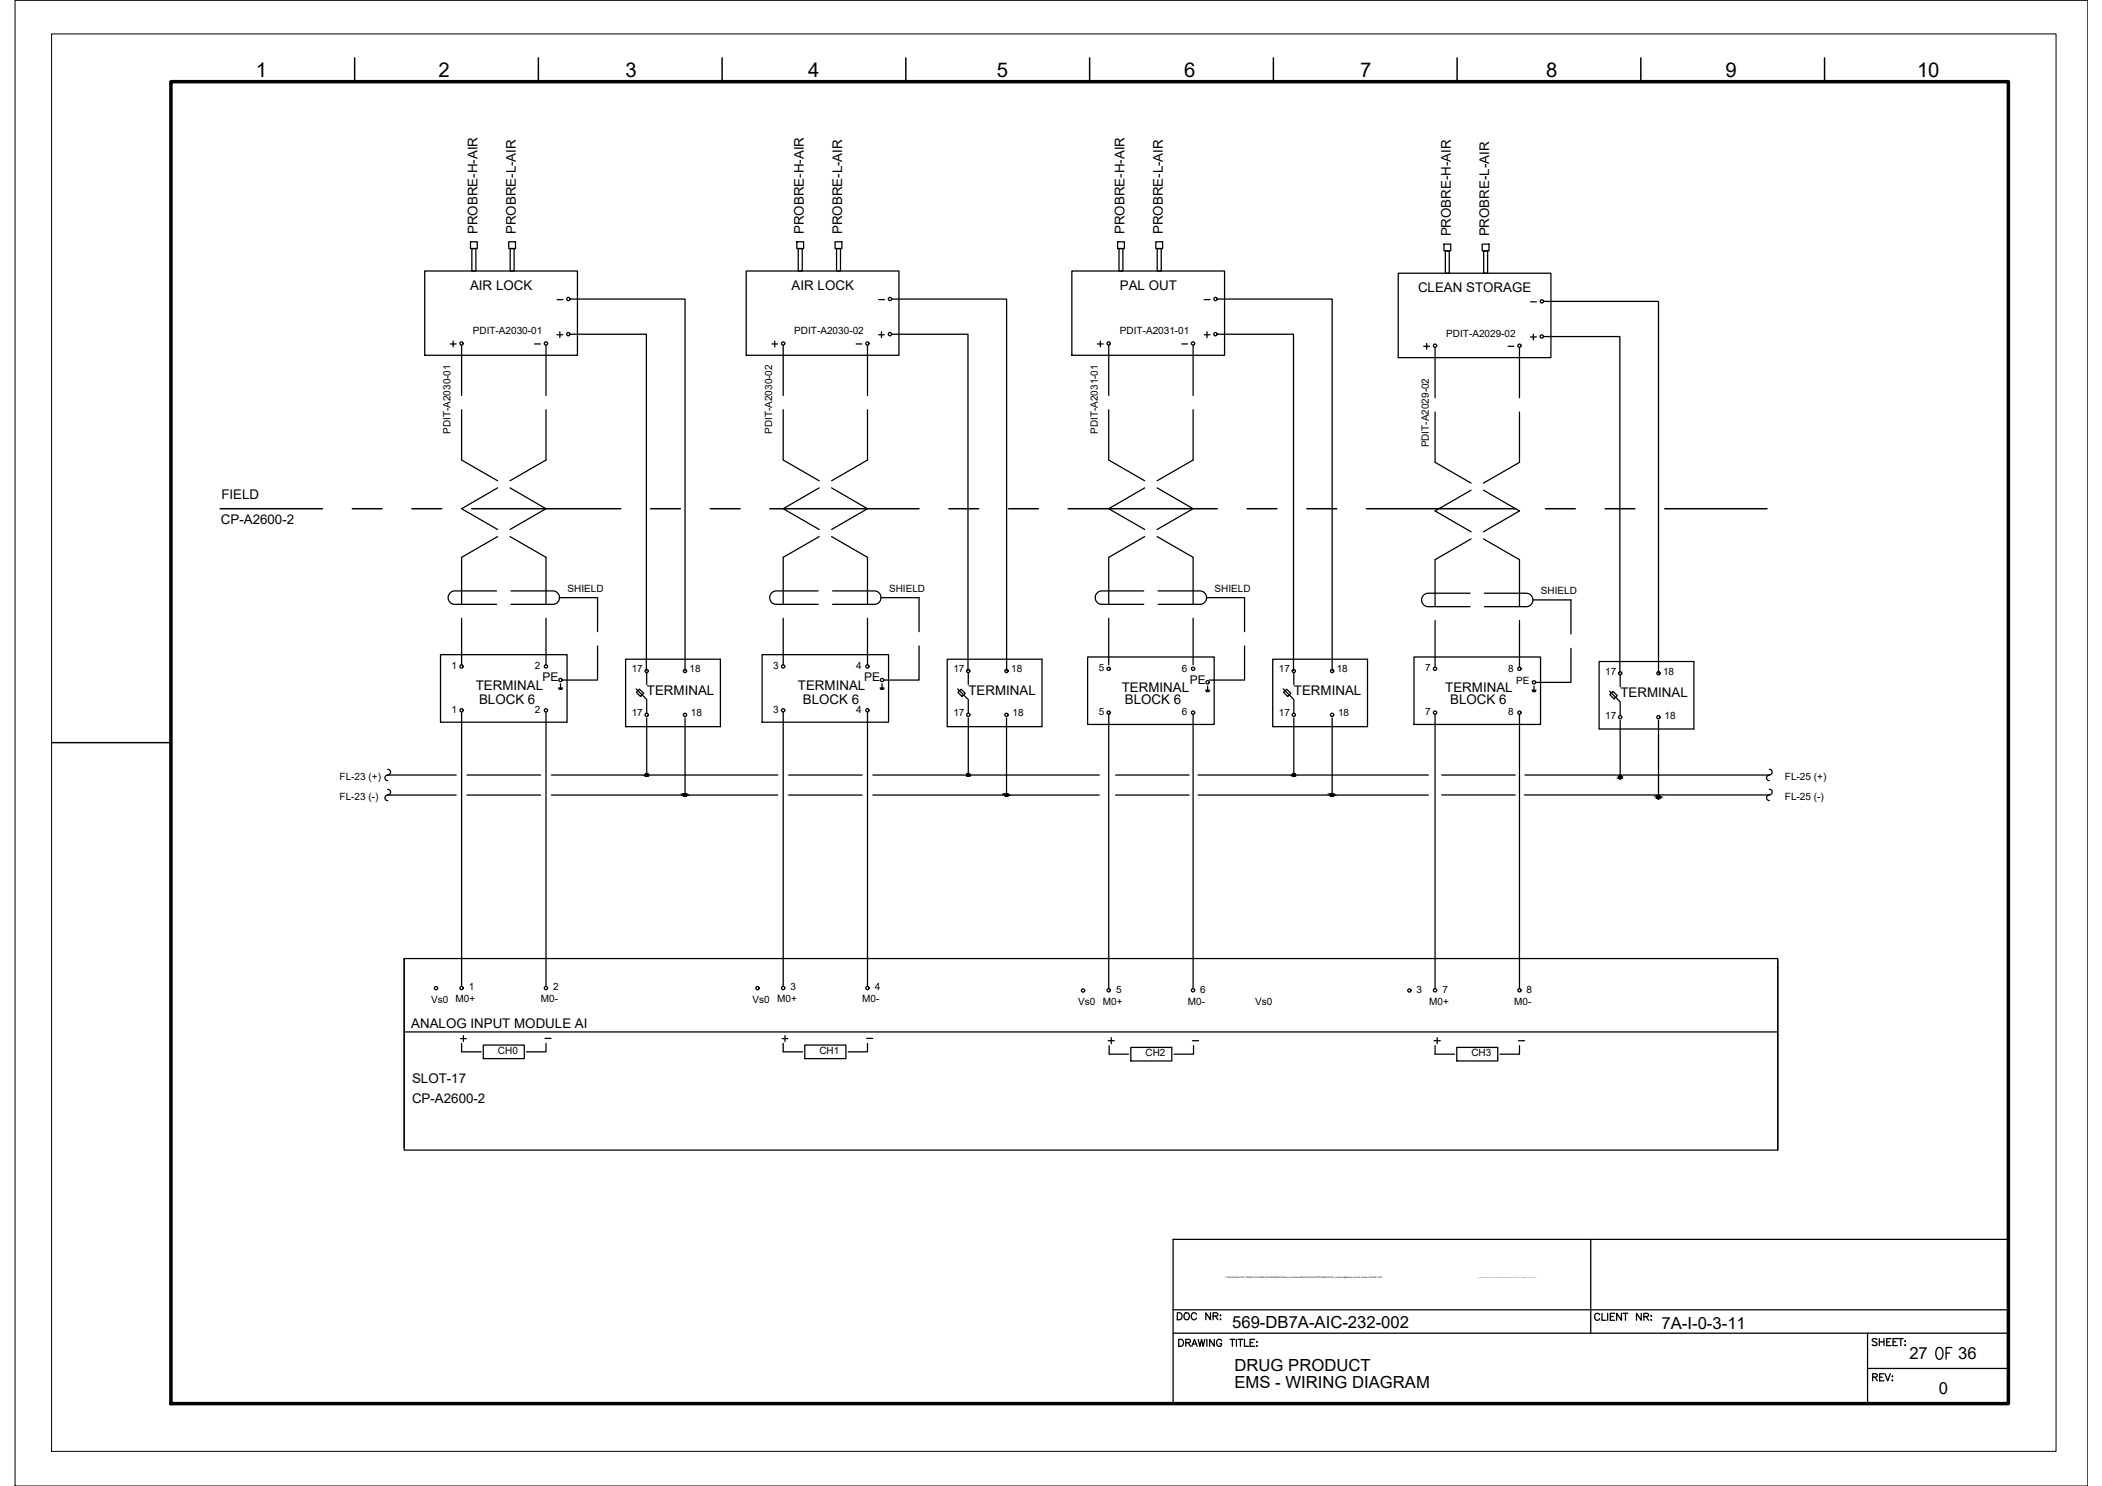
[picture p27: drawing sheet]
<svg xmlns="http://www.w3.org/2000/svg" width="420mm" height="297mm" viewBox="0 0 420 297" stroke-linecap="round" stroke-linejoin="round" font-family="sans-serif">
<defs><g id="words">
<text font-size="5.7" x="385.9" y="273">OF</text>
<g font-size="4.4">
<text x="174.6" y="68.8">+</text>
<text x="91" y="209.5">+</text>
<text x="220.5" y="209.9">+</text>
<text x="285.8" y="209.9">+</text>
</g>
<g font-size="4.1">
<text x="51.1" y="15.3">1</text>
<text x="87.7" y="15.3">2</text>
<text x="125.1" y="15.3">3</text>
<text x="161.5" y="15.3">4</text>
<text x="199.2" y="15.3">5</text>
<text x="236.7" y="15.3">6</text>
<text x="271.9" y="15.3">7</text>
<text x="309.1" y="15.3">8</text>
<text x="344.9" y="15.3">9</text>
<text x="383.2" y="15.3">10</text>
</g>
<g font-size="4">
<text x="89.3" y="70.6">+</text>
<text x="153.5" y="70.6">+</text>
<text x="218.4" y="70.6">+</text>
<text x="305.2" y="69.1">+</text>
</g>
<g font-size="3.3">
<text x="246.3" y="265.5">569-DB7A-AIC-232-002</text>
<text x="332.1" y="265.6">7A-I-0-3-11</text>
<text x="246.8" y="274">DRUG PRODUCT</text>
<text x="381.7" y="271.6">27</text>
<text x="391.4" y="271.6">36</text>
<text x="246.8" y="277.4">EMS - WIRING DIAGRAM</text>
<text x="387.6" y="278.6">0</text>
</g>
<g font-size="2.7">
<text x="95.4" y="46.8" transform="rotate(-90 95.4 46.8)">PROBRE-H-AIR</text>
<text x="103.1" y="46.8" transform="rotate(-90 103.1 46.8)">PROBRE-L-AIR</text>
<text x="160.7" y="46.8" transform="rotate(-90 160.7 46.8)">PROBRE-H-AIR</text>
<text x="168.3" y="46.8" transform="rotate(-90 168.3 46.8)">PROBRE-L-AIR</text>
<text x="224.8" y="46.8" transform="rotate(-90 224.8 46.8)">PROBRE-H-AIR</text>
<text x="232.4" y="46.8" transform="rotate(-90 232.4 46.8)">PROBRE-L-AIR</text>
<text x="290" y="47.3" transform="rotate(-90 290 47.3)">PROBRE-H-AIR</text>
<text x="297.7" y="47.3" transform="rotate(-90 297.7 47.3)">PROBRE-L-AIR</text>
<text x="94" y="57.9">AIR LOCK</text>
<text x="158.2" y="57.9">AIR LOCK</text>
<text x="223.8" y="57.9">PAL OUT</text>
<text x="283.4" y="58.3">CLEAN STORAGE</text>
<text x="44.3" y="99.8">FIELD</text>
<text x="44.2" y="104.7">CP-A2600-2</text>
<text x="95.1" y="137.9">TERMINAL</text>
<text x="159.5" y="137.9">TERMINAL</text>
<text x="95.8" y="140.6">BLOCK 6</text>
<text x="129.3" y="138.9">TERMINAL</text>
<text x="160.5" y="140.6">BLOCK 6</text>
<text x="193.6" y="138.9">TERMINAL</text>
<text x="224.2" y="138.3">TERMINAL</text>
<text x="224.8" y="140.8">BLOCK 6</text>
<text x="258.6" y="138.9">TERMINAL</text>
<text x="288.9" y="138.3">TERMINAL</text>
<text x="289.9" y="140.6">BLOCK 6</text>
<text x="323.9" y="139.4">TERMINAL</text>
<text x="82.2" y="205.4">ANALOG INPUT MODULE AI</text>
<text x="82.4" y="220.4">CP-A2600-2</text>
<text x="82.4" y="216.4">SLOT-17</text>
</g>
<g font-size="2.6">
<text x="110.4" y="61">-</text>
<text x="174.6" y="61">-</text>
<text x="239.9" y="61">-</text>
<text x="305.2" y="61.7">-</text>
<text x="105.8" y="69.8">-</text>
<text x="170.4" y="69.8">-</text>
<text x="235.3" y="69.8">-</text>
<text x="300.6" y="70.6">-</text>
<text x="107.9" y="208.8">-</text>
<text x="172.2" y="208.8">-</text>
<text x="237.4" y="209.2">-</text>
<text x="302.7" y="209.2">-</text>
</g>
<g font-size="2.4">
<text x="108.5" y="136.2">PE</text>
<text x="172.7" y="136.2">PE</text>
<text x="237.8" y="136.7">PE</text>
</g>
<g font-size="2">
<text x="94.5" y="66.8">PDIT-A2030-01</text>
<text x="158.8" y="66.8">PDIT-A2030-02</text>
<text x="223.9" y="66.8">PDIT-A2031-01</text>
<text x="289.1" y="67.3">PDIT-A2029-02</text>
<text x="90.1" y="86.7" transform="rotate(-90 90.1 86.7)">PDIT-A2030-01</text>
<text x="154.3" y="86.7" transform="rotate(-90 154.3 86.7)">PDIT-A2030-02</text>
<text x="219.4" y="86.7" transform="rotate(-90 219.4 86.7)">PDIT-A2031-01</text>
<text x="285.6" y="89.4" transform="rotate(-90 285.6 89.4)">PDIT-A2029-02</text>
<text x="113.4" y="118.2">SHIELD</text>
<text x="177.7" y="118.2">SHIELD</text>
<text x="242.8" y="118.2">SHIELD</text>
<text x="308" y="118.7">SHIELD</text>
<text x="90.3" y="133.7">1</text>
<text x="106.9" y="133.8">2</text>
<text x="126.3" y="134.4">17</text>
<text x="137.8" y="134.4">18</text>
<text x="154.5" y="133.7">3</text>
<text x="171.2" y="133.8">4</text>
<text x="190.6" y="134.4">17</text>
<text x="202.1" y="134.4">18</text>
<text x="219.6" y="134.2">5</text>
<text x="236.2" y="134.2">6</text>
<text x="255.6" y="134.4">17</text>
<text x="267.2" y="134.4">18</text>
<text x="284.9" y="134.2">7</text>
<text x="301.5" y="134.2">8</text>
<text x="303" y="136.7">PE</text>
<text x="320.9" y="134.9">17</text>
<text x="332.4" y="134.9">18</text>
<text x="90.3" y="142.4">1</text>
<text x="106.9" y="142.5">2</text>
<text x="126.3" y="143.2">17</text>
<text x="138.1" y="143.2">18</text>
<text x="154.5" y="142.4">3</text>
<text x="171.2" y="142.5">4</text>
<text x="190.6" y="143.2">17</text>
<text x="202.4" y="143.2">18</text>
<text x="219.6" y="142.9">5</text>
<text x="236.2" y="142.9">6</text>
<text x="255.6" y="143.2">17</text>
<text x="267.5" y="143.2">18</text>
<text x="284.9" y="142.9">7</text>
<text x="301.5" y="142.9">8</text>
<text x="320.9" y="143.6">17</text>
<text x="332.7" y="143.6">18</text>
<text x="67.9" y="155.8">FL-23 (+)</text>
<text x="356.8" y="155.8">FL-25 (+)</text>
<text x="67.9" y="159.8">FL-23 (-)</text>
<text x="356.8" y="159.8">FL-25 (-)</text>
<text x="93.7" y="197.9">1</text>
<text x="110.6" y="197.9">2</text>
<text x="158" y="197.9">3</text>
<text x="174.8" y="197.9">4</text>
<text x="86.2" y="200.4">Vs0</text>
<text x="91.1" y="200.4">M0+</text>
<text x="108.1" y="200.4">M0-</text>
<text x="150.4" y="200.4">Vs0</text>
<text x="155.4" y="200.4">M0+</text>
<text x="172.4" y="200.4">M0-</text>
<text x="215.5" y="200.9">Vs0</text>
<text x="220.4" y="200.8">M0+</text>
<text x="223.1" y="198.4">5</text>
<text x="237.4" y="200.8">M0-</text>
<text x="239.9" y="198.4">6</text>
<text x="250.9" y="200.9">Vs0</text>
<text x="283.2" y="198.4">3</text>
<text x="285.7" y="200.8">M0+</text>
<text x="288.3" y="198.4">7</text>
<text x="302.7" y="200.8">M0-</text>
<text x="305.1" y="198.4">8</text>
<text x="99.5" y="210.7">CH0</text>
<text x="163.8" y="210.7">CH1</text>
<text x="229" y="211.1">CH2</text>
<text x="294.1" y="211.1">CH3</text>
</g>
<text font-size=".4" x="245" y="255.5">P:\569-BAXALTA\01.ENG\03.AUTOMACAO\ANDAMENTO\Banco de Dados\569-B7A-INS-INSTRUMENTACAO_moliveira@tessler-com-br-Tessler-5164457.JPG</text>
</g></defs>
<!-- layer: G-TTLB-TTLB -->
<path d="M34.2 16.3h367.2v264.3h-367.2z" fill="none" stroke="#000" stroke-width=".7"/>
<!-- layer: G-TTLB-OTLN -->
<path d="M10.3 6.8h400.7v283.3h-400.7z" fill="none" stroke="#000" stroke-width=".2"/>
<!-- layer: G-TTLB-INDX -->
<path d="M70.9 11.6v4.7M107.6 11.6v4.7M144.3 11.6v4.7M181.1 11.6v4.7M217.8 11.6v4.7M254.5 11.6v4.7M291.3 11.6v4.7M328 11.6v4.7M364.7 11.6v4.7M10.3 148.4h23.9" fill="none" stroke="#000" stroke-width=".3"/>
<!-- layer: LGSP IA4$0$LG_PLOT -->
<path d="M318 247.7v18.8M234.5 261.8h166.9M234.5 266.5h166.9M373.3 273.5h28.1M373.3 266.5v14.1M234.5 280.6h166.9" fill="none" stroke="#000" stroke-width=".25"/>
<!-- layer: LG_PLOT -->
<g fill="none" stroke="#000" stroke-width=".25">
<path d="M401.4 247.7h-166.9v32.9M235.3 262.4h.5a.75 .75 0 0 1 .5 .7 .75 .75 0 0 1-.5 .7h-.5zM235.6 267.7h.5a.73 .73 0 0 1 .5 .7 .73 .73 0 0 1-.5 .7h-.5zM236.8 262.6l.1-.1a.66 .66 0 0 1 .9 .6 .66 .66 0 0 1-.9 .6l-.2-.4zM237 268.4l.8-.1 .2-.2-.1-.2-.9-.2v1.4M237.5 268.4l.5 .7M238.2 269.1l.6-1.4 .5 1.4M238.4 268.7h.7M239.1 262.7a.53 .53 0 0 0-.6-.3 .53 .53 0 0 0-.4 .5v.4a.52 .52 0 0 0 .5 .5 .52 .52 0 0 0 .5-.3M239.5 267.7l.3 1.4 .4-1.4 .3 1.4 .3-1.4M241.2 267.7v1.4M242 262.4v1.4l-1-1.4v1.4"/>
<path d="M242.5 263.1l.8-.1 .1-.3-.3-.3h-.6v1.4M242.7 267.7v1.4l-.9-1.4v1.4M243 263.1l.4 .7M243.9 263.7h.1zM244 262.9v.1zM244.2 268.1a.51 .51 0 0 0-.6-.4 .51 .51 0 0 0-.4 .6v.3a.5 .5 0 0 0 .5 .5 .5 .5 0 0 0 .5-.5h-.3M245.9 267.7h.9M246.3 267.7v1.4M247.1 267.7v1.4M247.5 267.7h.9M247.9 267.7v1.4M248.8 267.7v1.4h.8"/>
<path d="M249.9 268.4h.5M250.8 267.7h-.9v1.4h.9M251.2 268.3h.1zM251.2 269.1h.1zM319.7 262.8a.51 .51 0 0 0-.5-.3 .51 .51 0 0 0-.5 .5v.4a.51 .51 0 0 0 .5 .5 .51 .51 0 0 0 .5-.3M320.2 262.5v1.4h.8M321.4 262.5v1.4M321.9 263.2h.5M322.7 262.5h-.8v1.4h.8M324.1 262.5v1.4l-.9-1.4v1.4M324.4 262.5h1M324.9 262.5v1.4"/>
<path d="M328.1 262.5v1.4l-1-1.4v1.4M328.6 263.2l.8-.1 .1-.2v-.3l-.9-.1v1.4M329.1 263.2l.4 .7M330 263h.1zM330 263.8h.1zM374.3 275.3l.8-.1 .1-.5-.9-.1v1.4M374.8 275.3l.4 .7M375.2 267.8l-.4-.2-.6 .2 .2 .3 .5 .2 .3 .3v.2l-.4 .2-.6-.2M375.6 267.6v1.4M375.6 268.2h1M375.7 275.3h.5M376.6 274.6h-.9v1.4h.9"/>
<path d="M376.6 267.6v1.4M376.8 274.6l.5 1.4 .5-1.4M377.1 268.2h.6M378 267.6h-.9v1.4h.9M378.2 275.1h.1zM378.2 275.9v.1zM378.4 268.2h.5M379.3 267.6h-.9v1.4h.9M379.5 267.6h.9M379.9 267.6v1.4M380.7 268.1h.2zM380.7 268.9h.2z"/>
</g>
<!-- layer: I_DATA -->
<g fill="none" stroke="#000" stroke-width=".25">
<path d="M84.9 54.2h30.5v16.8h-30.5zM149.2 54.2h30.5v16.8h-30.5zM214.2 54.2h30.6v16.8h-30.6zM279.5 54.6h30.5v16.9h-30.5zM111.3 66.9h1.2M111.9 66.3v1.2M240.7 66.9h1.2M241.3 66.3v1.2M284.6 69.2h1.2M285.2 68.7v1.1M88.1 130.9h25.2v13.5h-25.2zM111.6 137.5h.9"/>
<path d="M111.7 137.7h.7M111.8 137.8h.5M112 136.7v.8M125.1 131.8h18.9v13.5h-18.9zM152.3 130.9h25.3v13.5h-25.3zM175.9 137.5h.8M176 137.7h.7M176.1 137.8h.5M176.3 136.7v.8M189.3 131.8h19v13.5h-19zM217.4 131.3h25.3v13.5h-25.3zM241 138h.8"/>
<path d="M241.1 138.1h.6M241.1 138.2h.6M241.4 137.1v.9M254.4 131.8h18.9v13.5h-18.9zM282.6 131.3h25.3v13.5h-25.3zM306.2 138h.8M306.3 138.1h.7M306.4 138.2h.5M306.6 137.1v.9M319.6 132.2h19v13.5h-19zM80.8 191.6v37.8M355.3 192.1v37.8"/>
<path d="M92.3 210.3h3.9M96.6 208.9h8.2v2.7h-8.2zM109.1 208.6v1.7h-3.9M156.3 207.6h1.2M156.5 208.6v1.7h3.9M156.9 207v1.2M160.9 208.9h8.2v2.7h-8.2zM173.4 208.6v1.7h-3.9M221.7 210.7h3.9M226 209.4h8.2v2.7h-8.2zM238.6 209v1.7h-3.9M291.2 209.4h8.2v2.7h-8.2z"/>
<path d="M303.7 209v1.7h-3.9"/>
<circle cx="113.6" cy="66.8" r=".33"/>
<circle cx="242.9" cy="66.8" r=".33"/>
<circle cx="286.8" cy="69.1" r=".33"/>
<circle cx="92.3" cy="133.2" r=".33"/>
<circle cx="109.1" cy="133.2" r=".33"/>
<circle cx="112" cy="135.9" r=".33"/>
<circle cx="129.3" cy="134.1" r=".33"/>
<circle cx="136.9" cy="134.1" r=".33"/>
<circle cx="156.5" cy="133.2" r=".33"/>
<circle cx="173.4" cy="133.2" r=".33"/>
<circle cx="176.3" cy="135.9" r=".33"/>
<circle cx="193.5" cy="134.1" r=".33"/>
<circle cx="201.2" cy="134.1" r=".33"/>
<circle cx="221.6" cy="133.7" r=".33"/>
<circle cx="238.5" cy="133.7" r=".33"/>
<circle cx="241.4" cy="136.4" r=".33"/>
<circle cx="258.6" cy="134.1" r=".33"/>
<circle cx="266.3" cy="134.1" r=".33"/>
<circle cx="286.8" cy="133.7" r=".33"/>
<circle cx="303.7" cy="133.7" r=".33"/>
<circle cx="306.6" cy="136.4" r=".33"/>
<circle cx="323.8" cy="134.6" r=".33"/>
<circle cx="331.5" cy="134.6" r=".33"/>
<circle cx="92.3" cy="142" r=".33"/>
<circle cx="109.1" cy="142" r=".33"/>
<circle cx="129.3" cy="142.9" r=".33"/>
<circle cx="136.9" cy="142.9" r=".33"/>
<circle cx="156.5" cy="142" r=".33"/>
<circle cx="173.4" cy="142" r=".33"/>
<circle cx="193.5" cy="142.9" r=".33"/>
<circle cx="201.2" cy="142.9" r=".33"/>
<circle cx="221.6" cy="142.4" r=".33"/>
<circle cx="238.5" cy="142.4" r=".33"/>
<circle cx="258.6" cy="142.9" r=".33"/>
<circle cx="266.3" cy="142.9" r=".33"/>
<circle cx="286.8" cy="142.4" r=".33"/>
<circle cx="303.7" cy="142.4" r=".33"/>
<circle cx="323.8" cy="143.4" r=".33"/>
<circle cx="331.5" cy="143.4" r=".33"/>
<circle cx="87.2" cy="197.5" r=".33"/>
<circle cx="92.3" cy="197.5" r=".33"/>
<circle cx="109.1" cy="197.5" r=".33"/>
<circle cx="151.4" cy="197.5" r=".33"/>
<circle cx="156.5" cy="197.5" r=".33"/>
<circle cx="173.4" cy="197.5" r=".33"/>
<circle cx="216.5" cy="198" r=".33"/>
<circle cx="221.6" cy="197.9" r=".33"/>
<circle cx="238.5" cy="197.9" r=".33"/>
<circle cx="281.7" cy="198" r=".33"/>
<circle cx="286.8" cy="197.9" r=".33"/>
<circle cx="303.7" cy="197.9" r=".33"/>
</g>
<!-- layer: I_TABS -->
<g fill="none" stroke="#000" stroke-width=".25">
<path d="M92.3 69v10M109.1 69v10M156.5 69v10M173.4 69v10M221.6 69v10M238.5 69v10M286.9 69.5v10M303.7 69.5v10M92.3 81.9v10.1l7.2 4.1M99.5 97.5l-7.2 4.2 7.2 4.1M101.9 97.5l7.2 4.2-7.2 4.1M109.1 81.9v10.1l-7.2 4.1"/>
<path d="M156.5 81.9v10.1l7.2 4.1M163.7 97.5l-7.2 4.2 7.2 4.1M166.2 97.5l7.2 4.2-7.2 4.1M173.4 81.9v10.1l-7.2 4.1M221.6 81.9v10.1l7.2 4.1M228.8 97.5l-7.2 4.2 7.2 4.1M231.3 97.5l7.2 4.2-7.2 4.1M238.5 81.9v10.1l-7.2 4.1M286.9 82.4v10l7.1 4.2M294 98l-7.1 4.1 7.1 4.2M296.5 98l7.2 4.1-7.2 4.2M303.7 82.4v10l-7.2 4.2"/>
<path d="M99.3 118.1h-8.4a1.34 1.34 0 0 0-1.3 1.4 1.34 1.34 0 0 0 1.3 1.3h8.4M99.5 107.3l-7.2 4.1v9.3M101.9 107.3l7.2 4.1v9.3M102.1 118.1h8.4a1.34 1.34 0 0 1 1.3 1.4 1.34 1.34 0 0 1-1.3 1.3h-8.4M111.8 119.5h7.6v6.8M163.5 118.1h-8.3a1.34 1.34 0 0 0-1.3 1.4 1.34 1.34 0 0 0 1.3 1.3h8.3M163.7 107.3l-7.2 4.1v9.3M166.2 107.3l7.2 4.1v9.3M166.4 118.1h8.4a1.34 1.34 0 0 1 1.3 1.4 1.34 1.34 0 0 1-1.3 1.3h-8.4M176.1 119.5h7.6v6.8M228.6 118.1h-8.3a1.34 1.34 0 0 0-1.4 1.4 1.34 1.34 0 0 0 1.4 1.3h8.3M228.8 107.3l-7.2 4.1v9.3"/>
<path d="M231.3 107.3l7.2 4.1v9.3M231.5 118.1h8.3a1.34 1.34 0 0 1 1.4 1.4 1.34 1.34 0 0 1-1.4 1.3h-8.3M241.2 119.5h7.6v6.8M293.9 118.6h-8.4a1.34 1.34 0 0 0-1.3 1.3 1.34 1.34 0 0 0 1.3 1.4h8.4M294 107.7l-7.1 4.2v9.3M296.5 107.7l7.2 4.2v9.3M296.7 118.6h8.4a1.34 1.34 0 0 1 1.3 1.3 1.34 1.34 0 0 1-1.3 1.4h-8.4M306.4 119.9h7.6v6.8M92.3 123.6v9.3M109.1 123.6v9.3M119.4 129.1v6.8h-7M156.5 123.6v9.3"/>
<path d="M173.4 123.6v9.3M183.7 129.1v6.8h-7M221.6 123.6v9.3M238.5 123.6v9.3M248.8 129.1v6.8h-7.1M286.9 124v9.4M303.7 124v9.4M314 129.6v6.8h-7M77.5 153.8a.56 .56 0 0 1 .6 .5 .56 .56 0 0 1-.6 .6 .57 .57 0 0 0-.6 .6 .57 .57 0 0 0 .6 .5M77.5 157.8a.56 .56 0 0 1 .6 .5 .56 .56 0 0 1-.6 .6 .57 .57 0 0 0-.6 .6 .57 .57 0 0 0 .6 .5M92.3 142.3v54.9M109.1 142.3v54.9"/>
<path d="M156.5 142.3v54.9M173.4 142.3v54.9M221.6 142.8v54.8M238.5 142.8v54.8M286.9 142.8v54.8M303.7 142.8v54.8M353.7 153.8a.56 .56 0 0 1 .5 .5 .56 .56 0 0 1-.5 .6 .57 .57 0 0 0-.6 .6 .57 .57 0 0 0 .6 .5M353.7 157.8a.56 .56 0 0 1 .5 .5 .56 .56 0 0 1-.5 .6 .57 .57 0 0 0-.6 .6 .57 .57 0 0 0 .6 .5"/>
</g>
<!-- layer: I_LIMIT_LINE -->
<g fill="none" stroke="#000" stroke-width=".3">
<path d="M44 101.7h20.5M70.4 101.7h6M82.3 101.7h6M94.3 101.7h29.8M130 101.7h6M142 101.7h5.9M153.9 101.7h29.8M189.7 101.7h5.9M201.6 101.7h6M213.5 101.7h29.8M249.3 101.7h5.9M261.2 101.7h6"/>
<path d="M273.1 101.7h29.9M308.9 101.7h6M320.8 101.7h6M332.8 101.7h20.4"/>
</g>
<!-- layer: EI-CTRL -->
<path d="M127.1 137.7l2.2 2.1v2.8M127.2 138.4l.6-.6 .9 .8-.7 .6zM129.3 134.5v2.3M191.4 137.7l2.1 2.1v2.8M191.5 138.4l.6-.6 .8 .8-.6 .6zM193.5 134.5v2.3M256.5 137.7l2.1 2.1v2.8M256.5 138.4l.7-.6 .8 .8-.6 .6zM258.6 134.5v2.3M321.7 138.2l2.2 2.1v2.7M321.8 138.8l.6-.6 .9 .9-.7 .6zM323.9 134.9v2.4" fill="none" stroke="#000" stroke-width=".25"/>
<!-- layer: 0 -->
<g fill="none" stroke="#000" stroke-width=".25">
<path d="M94 48.3h1.4v1.4h-1.4zM94.3 49.7h.8v4.5h-.8zM101.7 48.3h1.3v1.4h-1.3zM102 49.7h.8v4.5h-.8zM113.9 59.8h23v74.3M159.3 48.3h1.3v1.4h-1.3zM159.6 49.7h.8v4.5h-.8zM166.9 48.3h1.4v1.4h-1.4zM167.2 49.7h.8v4.5h-.8zM178.2 59.8h23v74.3M223.4 48.3h1.3v1.4h-1.3zM223.7 49.7h.8v4.5h-.8z"/>
<path d="M231 48.3h1.4v1.4h-1.4zM231.3 49.7h.8v4.5h-.8zM243.3 59.8h23v74.3M288.6 48.8h1.4v1.4h-1.4zM288.9 50.2h.8v4.4h-.8zM296.3 48.8h1.3v1.4h-1.3zM296.6 50.2h.7v4.4h-.7zM113.9 66.8h15.3v67.3M178.2 66.8h15.3v67.3M243.3 66.8h15.3v67.3M308.5 67.3h15.3v67.2M308.5 60.2h23v74.3"/>
<path d="M77.5 154.9h13.7M77.5 158.9h13.7M93.3 154.9h14.8M93.3 158.9h14.8M110.2 154.9h45.3M110.2 158.9h45.3M129.3 143.5v11.4M136.9 143.5v15.4M157.6 154.9h14.7M157.6 158.9h14.7M174.5 154.9h45.2M174.5 158.9h45.2"/>
<path d="M193.5 143.5v11.4M201.2 143.5v15.4M223 154.9h14.7M223 158.9h14.7M239.5 154.9h46M239.5 158.9h46M258.6 143.5v11.4M266.3 143.5v15.4M288.2 154.9h14.7M288.2 158.9h14.7M304.7 158.9h49M304.8 154.9h48.9"/>
<path d="M323.9 144v11.4M331.5 144v15.4M80.8 191.6h274.5v38.3h-274.5zM80.8 206.3h274.5"/>
<circle cx="129.3" cy="154.9" r=".29"/>
<circle cx="136.9" cy="158.9" r=".29"/>
<circle cx="193.5" cy="154.9" r=".29"/>
<circle cx="201.2" cy="158.9" r=".29"/>
<circle cx="258.6" cy="154.9" r=".29"/>
<circle cx="266.3" cy="158.9" r=".29"/>
<circle cx="323.8" cy="155.4" r=".29"/>
<circle cx="331.5" cy="159.4" r=".29"/>
</g>
<g fill="#000" stroke="#000" stroke-width=".2">
<path d="M129.2 154.7h.1zM136.8 158.7h.1zM193.4 154.7h.1zM201 158.7h.2zM258.5 154.7h.1zM266.2 158.7h.1zM323.7 155.1h.2zM331.4 159.1h.1z"/>
<path d="M129.2 154.7h.1zM129.2 154.7h.1z"/>
<path d="M129.1 154.7h.2zM129.1 154.7h.2z"/>
<path d="M129.1 154.7h.2zM129.1 154.7h.2z"/>
<path d="M129.1 154.7h.2zM129.1 154.7h.2z"/>
<path d="M129.1 154.7h.2zM129.1 154.7h.2z"/>
<path d="M129.1 154.7l.2 .1zM129.1 154.7l.2 .1z"/>
<path d="M129 154.8h.3zM129 154.8h.3z"/>
<path d="M129 154.8h.3zM129 154.8h.3z"/>
<path d="M129.3 154.8h.2zM129.3 154.8h.2z"/>
<path d="M129 154.8h.3zM129 154.8h.3z"/>
<path d="M129 154.8l.3 .1zM129 154.8l.3 .1z"/>
<path d="M129 154.9h.3zM129 154.9h.3z"/>
<path d="M129 154.9h.3zM129 154.9h.3z"/>
<path d="M129.2 155.2h.1zM129.2 155.2h.1z"/>
<path d="M129.3 154.7h.1zM129.3 154.7h.1z"/>
<path d="M129.3 154.7h.1zM129.3 154.7h.1z"/>
<path d="M129.3 154.7h.1zM129.3 154.7h.1z"/>
<path d="M129.3 154.7h.1zM129.3 154.7h.1z"/>
<path d="M129.1 155.2h.3zM129.1 155.2h.2z"/>
<path d="M129.3 154.7h.2zM129.3 154.7h.2z"/>
<path d="M129.1 155.2h.4zM129.1 155.2h.3z"/>
<path d="M129.3 154.7h.2zM129.3 154.7h.2z"/>
<path d="M129.3 154.7h.2zM129.3 154.7h.2z"/>
<path d="M129.3 154.7l.2 .1zM129.3 154.7l.2 .1z"/>
<path d="M129.1 155.1h.4zM129.1 155.1l.4 .1z"/>
<path d="M129.3 154.8h.2zM129.3 154.8h.2z"/>
<path d="M129.3 154.8h.2zM129.3 154.8h.2z"/>
<path d="M129 155.1h.5zM129 155.1h.5z"/>
<path d="M129.3 154.8l.3 .1zM129.3 154.8l.3 .1z"/>
<path d="M129 155h.5zM129 155l.5 .1z"/>
<path d="M129.3 154.9h.3zM129.3 154.9h.3z"/>
<path d="M129.3 154.9h.3zM129.3 154.9h.3z"/>
<path d="M129 154.9l.6 .1zM129 154.9l.6 .1z"/>
<path d="M129 155h.6zM129 155h.5z"/>
<path d="M136.8 158.7h.1zM136.8 158.7h.1z"/>
<path d="M136.8 158.7h.1zM136.7 158.7h.2z"/>
<path d="M136.7 158.7h.2zM136.7 158.7h.2z"/>
<path d="M136.7 158.7l.2 .1zM136.7 158.7l.2 .1z"/>
<path d="M136.7 158.8h.2zM136.7 158.8h.2z"/>
<path d="M136.7 158.8l.2 .1zM136.7 158.8l.2 .1z"/>
<path d="M136.6 158.9h.3zM136.6 158.9h.3z"/>
<path d="M136.9 158.7h.2zM136.9 158.7h.2z"/>
<path d="M136.8 159.2h.2zM136.8 159.2h.1z"/>
<path d="M136.8 159.2h.3zM136.8 159.2h.2z"/>
<path d="M136.9 158.7h.2zM136.9 158.7h.2z"/>
<path d="M136.7 159.2h.4zM136.7 159.2h.4z"/>
<path d="M136.9 158.7h.2zM136.9 158.7h.2z"/>
<path d="M136.9 158.7l.3 .1zM136.9 158.7l.3 .1z"/>
<path d="M136.7 159.1h.4zM136.7 159.1l.4 .1z"/>
<path d="M136.7 159.1h.5zM136.7 159.1h.4z"/>
<path d="M136.9 158.8h.3zM136.9 158.8h.3z"/>
<path d="M136.9 158.8l.3 .1zM136.9 158.8l.3 .1z"/>
<path d="M136.9 158.9h.3zM136.9 158.9h.3z"/>
<path d="M136.6 159h.6zM136.6 159h.6z"/>
<path d="M136.7 159h.5zM136.7 159l.5 .1z"/>
<path d="M136.6 158.9h.6zM136.6 158.9l.6 .1z"/>
<path d="M193.3 154.8h.2zM193.3 154.8h.2z"/>
<path d="M193.4 154.7h.1zM193.4 154.7h.1z"/>
<path d="M193.4 154.7h.1zM193.4 154.7h.1z"/>
<path d="M193.4 154.7h.1zM193.4 154.7h.1z"/>
<path d="M193.4 154.7h.1zM193.4 154.7h.1z"/>
<path d="M193.4 154.7h.1zM193.3 154.7h.2z"/>
<path d="M193.3 154.7h.2zM193.3 154.7h.2z"/>
<path d="M193.3 154.7l.2 .1zM193.3 154.7l.2 .1z"/>
<path d="M193.3 154.8h.2zM193.3 154.8h.2z"/>
<path d="M193.3 154.8h.2zM193.3 154.8h.2z"/>
<path d="M193.5 154.8h.3zM193.5 154.8h.3z"/>
<path d="M193.3 154.8l.2 .1zM193.3 154.8l.2 .1z"/>
<path d="M193.3 154.9h.2zM193.3 154.9h.2z"/>
<path d="M193.3 154.9h.2zM193.3 154.9h.2z"/>
<path d="M193.5 155.2h.1zM193.5 155.2h.1z"/>
<path d="M193.5 154.7h.2zM193.5 154.7h.2z"/>
<path d="M193.5 154.7h.2zM193.5 154.7h.2z"/>
<path d="M193.4 155.2h.3zM193.4 155.2h.2z"/>
<path d="M193.5 154.7h.2zM193.5 154.7h.2z"/>
<path d="M193.5 154.7h.2zM193.5 154.7h.2z"/>
<path d="M193.4 155.2h.3zM193.4 155.2h.3z"/>
<path d="M193.5 154.7h.3zM193.5 154.7h.3z"/>
<path d="M193.5 154.7h.3zM193.5 154.7h.3z"/>
<path d="M193.5 154.7l.3 .1zM193.5 154.7l.3 .1z"/>
<path d="M193.3 155.1h.5zM193.3 155.1l.4 .1z"/>
<path d="M193.5 154.8h.3zM193.5 154.8h.3z"/>
<path d="M193.5 154.8h.3zM193.5 154.8h.3z"/>
<path d="M193.3 155.1h.5zM193.3 155.1h.5z"/>
<path d="M193.5 154.8l.3 .1zM193.5 154.8l.3 .1z"/>
<path d="M193.5 154.9h.3zM193.5 154.9h.3z"/>
<path d="M193.5 154.9h.3zM193.5 154.9h.3z"/>
<path d="M193.3 155h.5zM193.3 155h.5z"/>
<path d="M193.3 155h.5zM193.3 155l.5 .1z"/>
<path d="M193.3 154.9h.5zM193.3 154.9l.5 .1z"/>
<path d="M201 158.7h.2zM201 158.7h.2z"/>
<path d="M201 158.7h.2zM201 158.7h.2z"/>
<path d="M201 158.7l.2 .1zM201 158.7l.2 .1z"/>
<path d="M200.9 158.8h.3zM200.9 158.8h.3z"/>
<path d="M200.9 158.8l.3 .1zM200.9 158.8l.3 .1z"/>
<path d="M200.9 158.9h.3zM200.9 158.9h.3z"/>
<path d="M201.2 158.6l.1 .1zM201.2 158.6l.1 .1z"/>
<path d="M201.1 159.2h.2zM201.1 159.2h.1z"/>
<path d="M201.2 158.7h.1zM201.2 158.7h.1z"/>
<path d="M201.1 159.2h.2zM201.1 159.2h.2z"/>
<path d="M201.2 158.7h.2zM201.2 158.7h.2z"/>
<path d="M201.2 158.7h.2zM201.2 158.7h.2z"/>
<path d="M201 159.2h.4zM201 159.2h.3z"/>
<path d="M201 159.1h.4zM201 159.1l.4 .1z"/>
<path d="M201.2 158.7l.2 .1zM201.2 158.7l.2 .1z"/>
<path d="M201.2 158.8h.3zM201.2 158.8h.3z"/>
<path d="M201 159.1h.4zM201 159.1h.4z"/>
<path d="M201.2 158.8l.3 .1zM201.2 158.8l.3 .1z"/>
<path d="M200.9 159h.6zM200.9 159l.5 .1z"/>
<path d="M201.2 158.9h.3zM201.2 158.9h.3z"/>
<path d="M200.9 158.9l.6 .1zM200.9 158.9l.6 .1z"/>
<path d="M200.9 159h.6zM200.9 159h.6z"/>
<path d="M258.4 154.7h.2zM258.4 154.7h.2z"/>
<path d="M258.5 154.7h.1zM258.5 154.7h.1z"/>
<path d="M258.5 154.7h.1zM258.5 154.7h.1z"/>
<path d="M258.5 154.7h.1zM258.4 154.7h.2z"/>
<path d="M258.4 154.7h.2zM258.4 154.7h.2z"/>
<path d="M258.4 154.7l.2 .1zM258.4 154.7l.2 .1z"/>
<path d="M258.4 154.8h.2zM258.4 154.8h.2z"/>
<path d="M258.4 154.8h.2zM258.4 154.8h.2z"/>
<path d="M258.6 154.8h.3zM258.6 154.8h.3z"/>
<path d="M258.4 154.8h.2zM258.3 154.8h.3z"/>
<path d="M258.3 154.8l.3 .1zM258.3 154.8l.3 .1z"/>
<path d="M258.3 154.9h.3zM258.3 154.9h.3z"/>
<path d="M258.3 154.9h.3zM258.3 154.9h.3z"/>
<path d="M258.6 155.2h.1zM258.6 155.2h.1z"/>
<path d="M258.6 154.7h.1zM258.6 154.7h.1z"/>
<path d="M258.6 154.7h.1zM258.6 154.7h.1z"/>
<path d="M258.6 154.7h.2zM258.6 154.7h.2z"/>
<path d="M258.5 155.2h.2zM258.5 155.2h.2z"/>
<path d="M258.6 154.7h.2zM258.6 154.7h.2z"/>
<path d="M258.6 154.7h.2zM258.6 154.7h.2z"/>
<path d="M258.4 155.2h.4zM258.4 155.2h.3z"/>
<path d="M258.6 154.7h.2zM258.6 154.7h.2z"/>
<path d="M258.6 154.7h.2zM258.6 154.7h.2z"/>
<path d="M258.4 155.1h.4zM258.4 155.1l.4 .1z"/>
<path d="M258.6 154.7l.3 .1zM258.6 154.7l.3 .1z"/>
<path d="M258.6 154.8h.3zM258.6 154.8h.3z"/>
<path d="M258.6 154.8h.3zM258.6 154.8h.3z"/>
<path d="M258.4 155.1h.5zM258.4 155.1h.4z"/>
<path d="M258.6 154.8l.3 .1zM258.6 154.8l.3 .1z"/>
<path d="M258.3 155h.6zM258.3 155l.6 .1z"/>
<path d="M258.6 154.9h.3zM258.6 154.9h.3z"/>
<path d="M258.6 154.9h.3zM258.6 154.9h.3z"/>
<path d="M258.3 154.9l.6 .1zM258.3 154.9l.6 .1z"/>
<path d="M258.3 155h.6zM258.3 155h.6z"/>
<path d="M266.2 158.7h.1zM266.1 158.7h.2z"/>
<path d="M266.1 158.7h.2zM266.1 158.7h.2z"/>
<path d="M266.1 158.7h.2zM266.1 158.7h.2z"/>
<path d="M266 158.7l.3 .1zM266 158.7l.3 .1z"/>
<path d="M266 158.8h.3zM266 158.8h.3z"/>
<path d="M266 158.8l.3 .1zM266 158.8l.3 .1z"/>
<path d="M266 158.9h.3zM266 158.9h.3z"/>
<path d="M266.2 159.2h.1zM266.2 159.2h.1z"/>
<path d="M266.3 158.7h.1zM266.3 158.7h.1z"/>
<path d="M266.3 158.7h.1zM266.3 158.7h.1z"/>
<path d="M266.1 159.2h.3zM266.1 159.2h.2z"/>
<path d="M266.3 158.7h.2zM266.3 158.7h.2z"/>
<path d="M266.1 159.2h.3zM266.1 159.2h.3z"/>
<path d="M266.3 158.7l.2 .1zM266.3 158.7l.2 .1z"/>
<path d="M266 159.1h.5zM266 159.1l.4 .1z"/>
<path d="M266 159.1h.5zM266 159.1h.5z"/>
<path d="M266.3 158.8h.3zM266.3 158.8h.3z"/>
<path d="M266 159h.5zM266 159l.5 .1z"/>
<path d="M266.3 158.8l.3 .1zM266.3 158.8l.3 .1z"/>
<path d="M266.3 158.9h.3zM266.3 158.9h.3z"/>
<path d="M266 158.9l.6 .1zM266 158.9l.6 .1z"/>
<path d="M266 159h.6zM266 159h.5z"/>
<path d="M323.7 155.1h.2zM323.7 155.1h.2z"/>
<path d="M323.7 155.1h.2zM323.7 155.1h.2z"/>
<path d="M323.7 155.1l.2 .1zM323.7 155.2h.2z"/>
<path d="M323.7 155.2h.2zM323.7 155.2h.2z"/>
<path d="M323.7 155.2h.2zM323.7 155.2h.2z"/>
<path d="M323.6 155.2h.3zM323.6 155.2h.3z"/>
<path d="M323.6 155.2h.3zM323.6 155.2h.3z"/>
<path d="M323.6 155.2l.3 .1zM323.6 155.2l.3 .1z"/>
<path d="M323.9 155.3h.2zM323.9 155.3h.2z"/>
<path d="M323.6 155.3h.3zM323.6 155.3h.3z"/>
<path d="M323.6 155.3h.3zM323.6 155.3h.3z"/>
<path d="M323.6 155.3h.3zM323.6 155.3h.3z"/>
<path d="M323.6 155.3l.3 .1zM323.6 155.3l.3 .1z"/>
<path d="M323.9 155.1h.1zM323.9 155.1h.1z"/>
<path d="M323.8 155.7h.1zM323.8 155.7h.1z"/>
<path d="M323.9 155.1h.1zM323.9 155.1h.1z"/>
<path d="M323.9 155.1h.1zM323.9 155.1h.1z"/>
<path d="M323.7 155.6h.3zM323.7 155.6l.2 .1z"/>
<path d="M323.9 155.1h.1zM323.9 155.1h.1z"/>
<path d="M323.9 155.1l.1 .1zM323.9 155.1l.1 .1z"/>
<path d="M323.9 155.2h.2zM323.9 155.2h.2z"/>
<path d="M323.7 155.6h.3zM323.7 155.6h.3z"/>
<path d="M323.9 155.2h.2zM323.9 155.2h.2z"/>
<path d="M323.6 155.6h.5zM323.6 155.6h.4z"/>
<path d="M323.9 155.2h.2zM323.9 155.2h.2z"/>
<path d="M323.9 155.2h.2zM323.9 155.2h.2z"/>
<path d="M323.9 155.2l.2 .1zM323.9 155.2l.2 .1z"/>
<path d="M323.6 155.5h.5zM323.6 155.5l.5 .1z"/>
<path d="M323.9 155.3h.2zM323.9 155.3h.2z"/>
<path d="M323.6 155.5h.5zM323.6 155.5h.5z"/>
<path d="M323.9 155.3h.2zM323.9 155.3h.2z"/>
<path d="M323.9 155.3l.2 .1zM323.9 155.3l.2 .1z"/>
<path d="M323.6 155.4h.5zM323.6 155.4h.5z"/>
<path d="M323.6 155.4h.5zM323.6 155.4l.5 .1z"/>
<path d="M331.4 159.1h.1zM331.4 159.1h.1z"/>
<path d="M331.4 159.1l.1 .1zM331.3 159.2h.2z"/>
<path d="M331.3 159.2h.2zM331.3 159.2h.2z"/>
<path d="M331.3 159.2h.2zM331.3 159.2h.2z"/>
<path d="M331.3 159.2l.2 .1zM331.3 159.2l.2 .1z"/>
<path d="M331.2 159.3h.3zM331.2 159.3h.3z"/>
<path d="M331.2 159.3l.3 .1zM331.2 159.3l.3 .1z"/>
<path d="M331.4 159.7h.2zM331.4 159.7h.1z"/>
<path d="M331.5 159.1h.2zM331.5 159.1h.2z"/>
<path d="M331.4 159.6h.2zM331.4 159.6l.2 .1z"/>
<path d="M331.5 159.1l.2 .1zM331.5 159.1l.2 .1z"/>
<path d="M331.5 159.2h.2zM331.5 159.2h.2z"/>
<path d="M331.3 159.6h.4zM331.3 159.6h.3z"/>
<path d="M331.5 159.2h.3zM331.5 159.2h.3z"/>
<path d="M331.3 159.6h.4zM331.3 159.6h.4z"/>
<path d="M331.3 159.5h.4zM331.3 159.5l.4 .1z"/>
<path d="M331.5 159.2l.3 .1zM331.5 159.2l.3 .1z"/>
<path d="M331.2 159.5h.6zM331.2 159.5h.5z"/>
<path d="M331.5 159.3h.3zM331.5 159.3h.3z"/>
<path d="M331.5 159.3l.3 .1zM331.5 159.3l.3 .1z"/>
<path d="M331.2 159.4h.6zM331.2 159.4h.6z"/>
<path d="M331.2 159.4h.6zM331.2 159.4l.6 .1z"/>
</g>
<path d="M3 .1h414.3v296.9h-414.3z" fill="none" stroke="#000" stroke-width=".2"/>
<use href="#words"/>
</svg>
